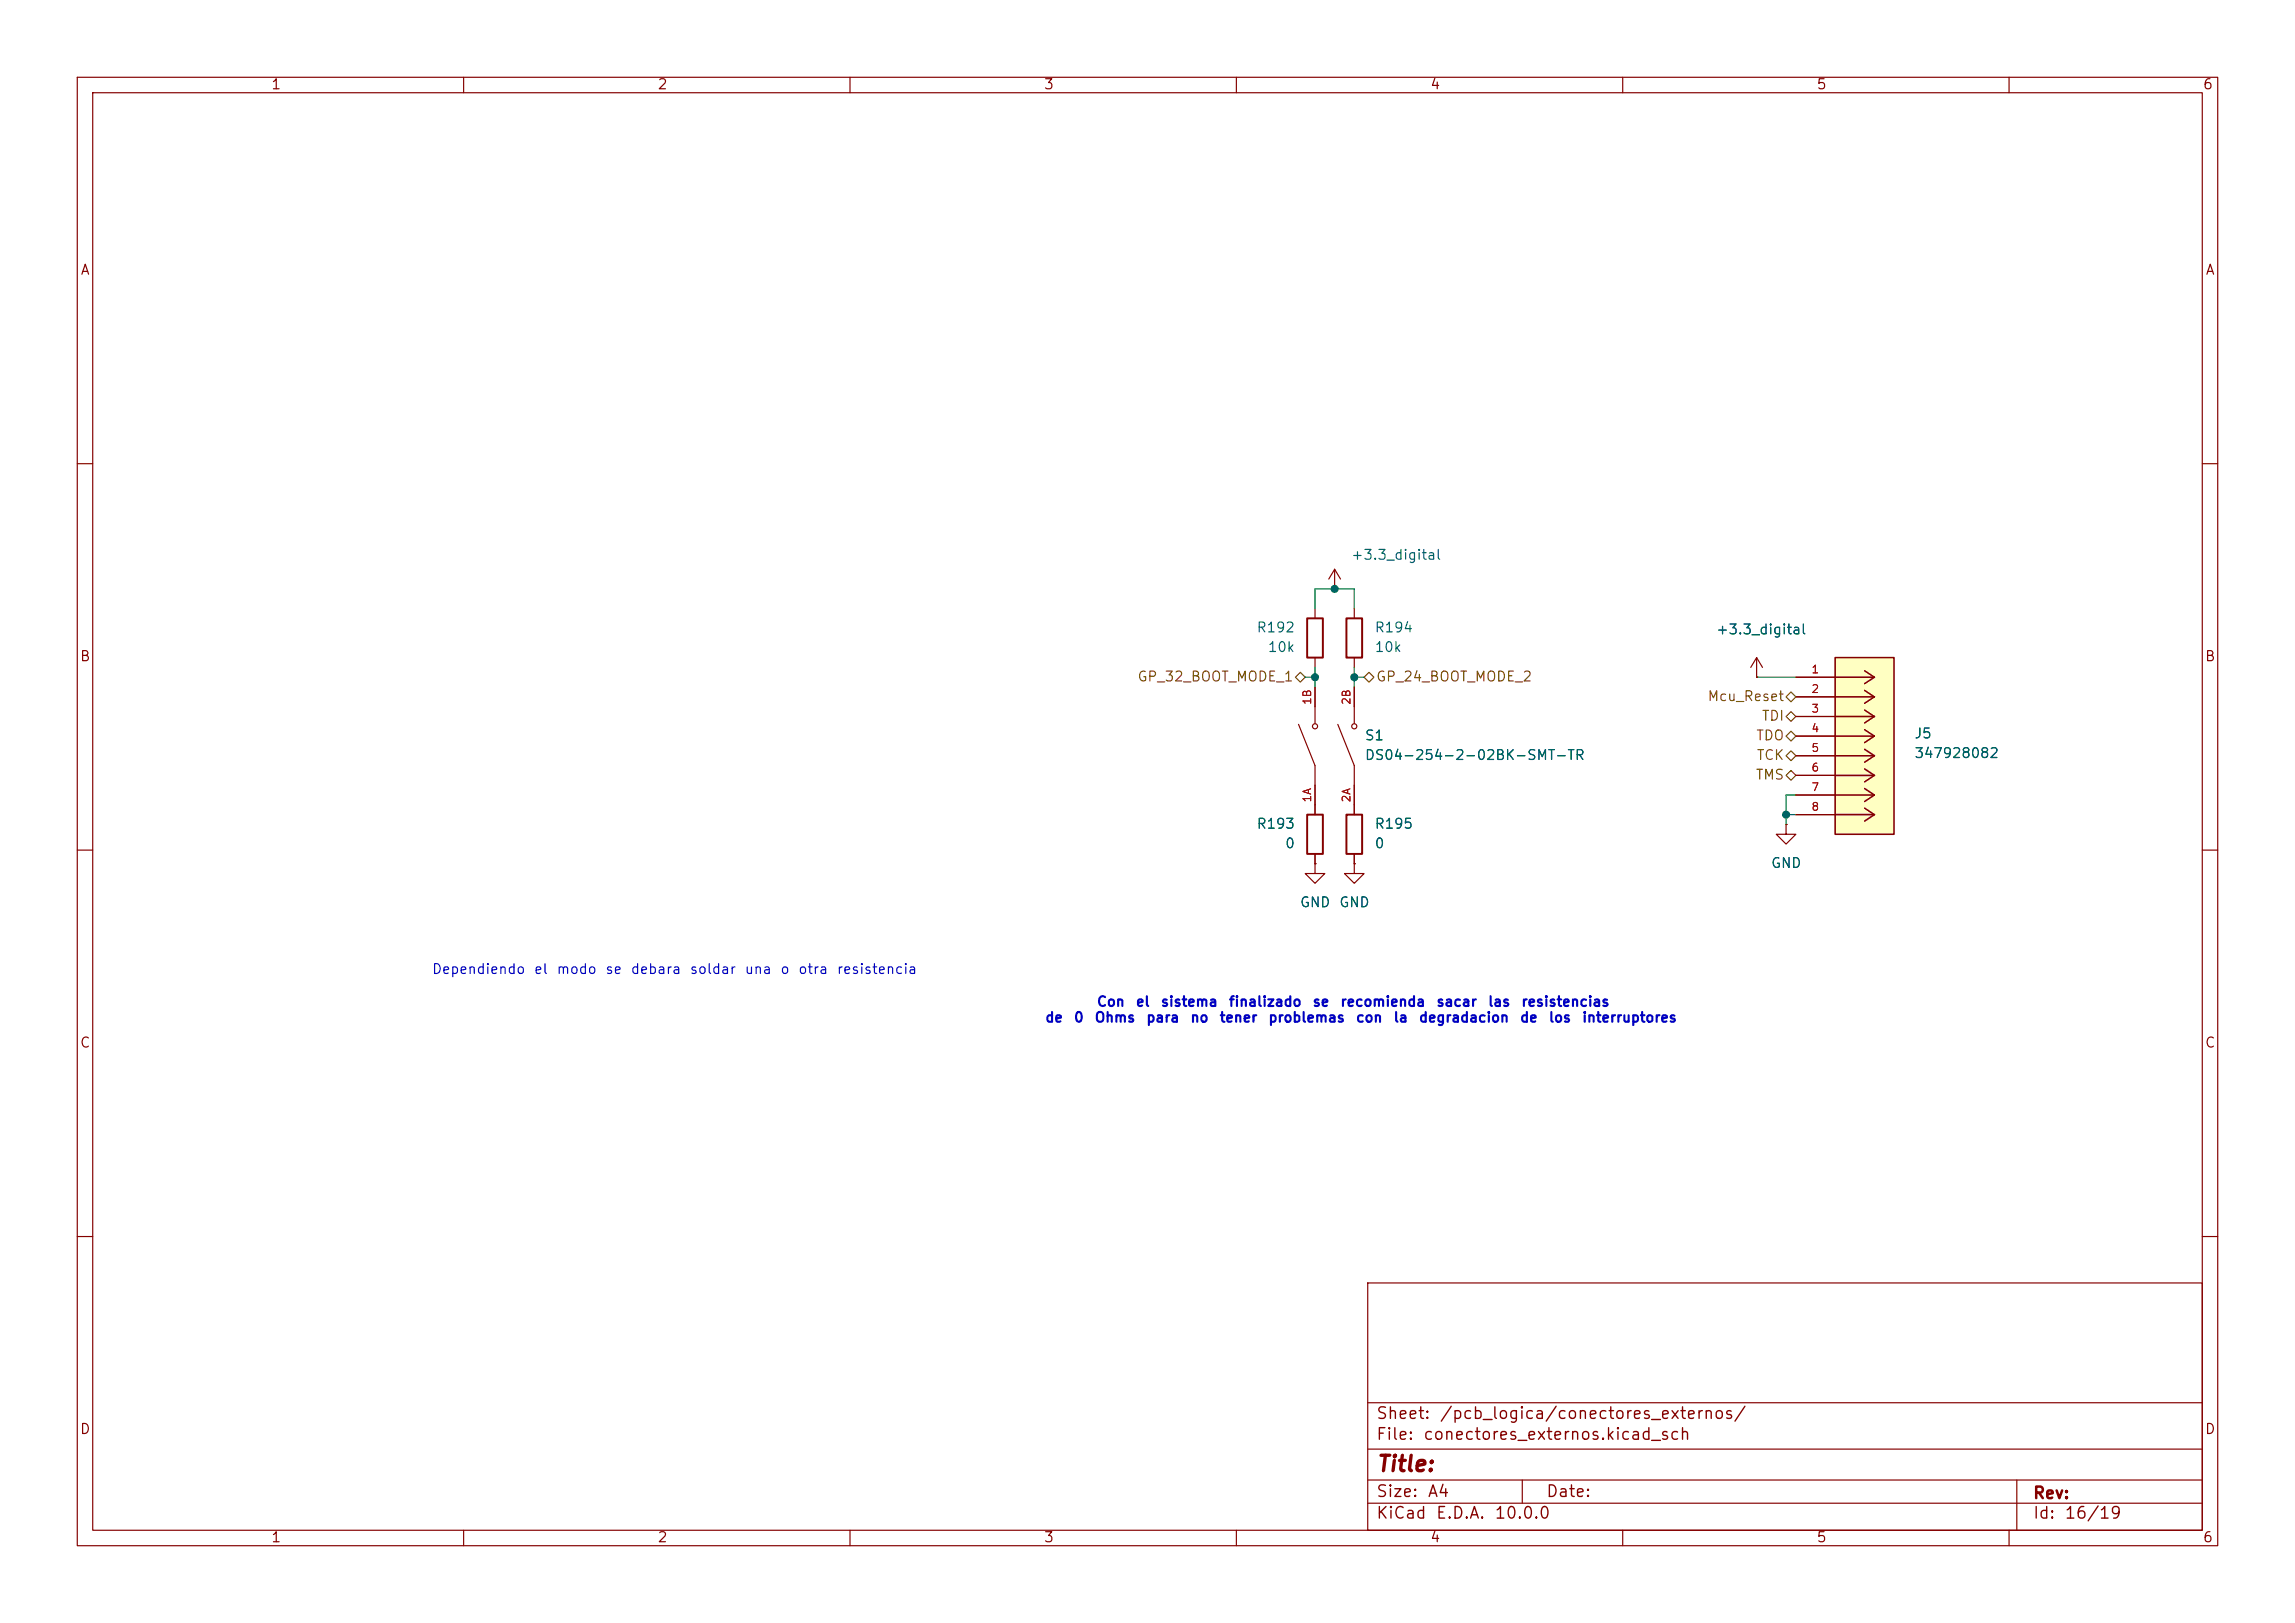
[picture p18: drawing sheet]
<svg xmlns="http://www.w3.org/2000/svg" width="297mm" height="210mm" viewBox="0 0 297 210" stroke-linecap="round" stroke-linejoin="round" font-family="sans-serif">
<defs><g id="words">
<text font-size="2" fill="#840000" x="178" y="190.9">Title:</text>
<g font-size="1.5" fill="#840000">
<text x="178" y="184">Sheet:</text>
<text x="186.2" y="184">/pcb_logica/conectores_externos/</text>
<text x="178" y="186.7">File:</text>
<text x="184.1" y="186.7">conectores_externos.kicad_sch</text>
<text x="178" y="196.9">KiCad</text>
<text x="178" y="194.1">Size:</text>
<text x="184.7" y="194.1">A4</text>
<text x="185.7" y="196.9">E.D.A.</text>
<text x="193.3" y="196.9">10.0.0</text>
<text x="200" y="194.1">Date:</text>
<text x="263" y="194.3">Rev:</text>
<text x="263" y="196.9">Id:</text>
<text x="267.1" y="196.9">16/19</text>
</g>
<g font-size="1.3" fill="#840000">
<text x="35" y="11.9">1</text>
<text x="85" y="11.9">2</text>
<text x="135" y="11.9">3</text>
<text x="185" y="11.9">4</text>
<text x="235" y="11.9">5</text>
<text x="285" y="11.9">6</text>
<text x="10.3" y="35.9">A</text>
<text x="285.3" y="35.9">A</text>
<text x="10.3" y="85.9">B</text>
<text x="285.3" y="85.9">B</text>
<text x="10.3" y="135.9">C</text>
<text x="285.3" y="135.9">C</text>
<text x="10.3" y="185.9">D</text>
<text x="285.3" y="185.9">D</text>
<text x="35" y="199.9">1</text>
<text x="85" y="199.9">2</text>
<text x="135" y="199.9">3</text>
<text x="185" y="199.9">4</text>
<text x="235" y="199.9">5</text>
<text x="285" y="199.9">6</text>
</g>
<g font-size="1.3" fill="#006464">
<text x="174.8" y="72.7">+3.3_digital</text>
<text x="162.5" y="82.1">R192</text>
<text x="177.8" y="82.1">R194</text>
<text x="222" y="82.4">+3.3_digital</text>
<text x="164" y="84.7">10k</text>
<text x="177.8" y="84.7">10k</text>
<text x="247.7" y="95.9">J5</text>
<text x="176.5" y="96.1">S1</text>
<text x="176.5" y="98.7">DS04-254-2-02BK-SMT-TR</text>
<text x="247.7" y="98.4">347928082</text>
<text x="162.5" y="107.5">R193</text>
<text x="177.8" y="107.5">R195</text>
<text x="166.2" y="110.1">0</text>
<text x="177.8" y="110.1">0</text>
<text x="229.1" y="112.6">GND</text>
<text x="168.1" y="117.7">GND</text>
<text x="173.2" y="117.7">GND</text>
</g>
<g font-size="1.3" fill="#725600">
<text x="147.1" y="88.5">GP_32_BOOT_MODE_1</text>
<text x="178" y="88.5">GP_24_BOOT_MODE_2</text>
<text x="220.9" y="91">Mcu_Reset</text>
<text x="227.9" y="93.6">TDI</text>
<text x="227.1" y="101.2">TMS</text>
<text x="227.2" y="96.1">TDO</text>
<text x="227.2" y="98.7">TCK</text>
</g>
<g font-size="1.3" fill="#0000c2">
<text x="55.8" y="126.3">Dependiendo</text>
<text x="69" y="126.3">el</text>
<text x="71.9" y="126.3">modo</text>
<text x="78.3" y="126.3">se</text>
<text x="81.5" y="126.3">debara</text>
<text x="89.2" y="126.3">soldar</text>
<text x="96.3" y="126.3">una</text>
<text x="100.9" y="126.3">o</text>
<text x="103.2" y="126.3">otra</text>
<text x="108.2" y="126.3">resistencia</text>
<text x="141.9" y="130.6">Con</text>
<text x="146.9" y="130.6">el</text>
<text x="150.1" y="130.6">sistema</text>
<text x="158.9" y="130.6">finalizado</text>
<text x="169.8" y="130.6">se</text>
<text x="173.4" y="130.6">recomienda</text>
<text x="185.8" y="130.6">sacar</text>
<text x="192.5" y="130.6">las</text>
<text x="196.8" y="130.6">resistencias</text>
<text x="135.2" y="132.6">de</text>
<text x="138.9" y="132.6">0</text>
<text x="141.6" y="132.6">Ohms</text>
<text x="148.3" y="132.6">para</text>
<text x="154" y="132.6">no</text>
<text x="157.7" y="132.6">tener</text>
<text x="164" y="132.6">problemas</text>
<text x="175.4" y="132.6">con</text>
<text x="180.2" y="132.6">la</text>
<text x="183.5" y="132.6">degradacion</text>
<text x="196.6" y="132.6">de</text>
<text x="200.3" y="132.6">los</text>
<text x="204.7" y="132.6">interruptores</text>
</g>
<g font-size="1" fill="#a90000">
<text x="234.3" y="87.4">1</text>
<text x="234.3" y="89.9">2</text>
<text x="169.9" y="91.3" transform="rotate(-90 169.9 91.3)">1B</text>
<text x="175" y="91.3" transform="rotate(-90 175 91.3)">2B</text>
<text x="234.3" y="92.5">3</text>
<text x="234.3" y="95">4</text>
<text x="234.3" y="97.5">5</text>
<text x="234.3" y="100.1">6</text>
<text x="169.9" y="103.9" transform="rotate(-90 169.9 103.9)">1A</text>
<text x="175" y="103.9" transform="rotate(-90 175 103.9)">2A</text>
<text x="234.3" y="102.6">7</text>
<text x="234.3" y="105.2">8</text>
</g>
</g></defs>
<g fill="none" stroke="#840000" stroke-width=".15">
<path d="M10 10h277v190h-277zM12 12h273v186h-273zM60 10v2M110 10v2M160 10v2M210 10v2M260 10v2M10 60h2M170.2 78.7v1.3M285 60h2M168 93.7l2.2 5.4v5M170.2 85.1v1.3"/>
<path d="M170.2 88.9v4.7M173.1 93.7l2.2 5.4v5M175.3 88.9v4.7M10 110h2M285 110h2M10 160h2M177 166h108v32h-108zM285 160h2M60 198v2M110 198v2M160 198v2M177 194.5h108"/>
<path d="M177 191.5h108M177 187.5h108M177 181.5h108M197 191.5v3M210 198v2M260 198v2M261 191.5v6.5"/>
<circle cx="170.2" cy="94" r=".33"/>
<circle cx="175.3" cy="94" r=".33"/>
</g>
<path d="M169.2 80h2v5.1h-2z" fill="none" stroke="#840000" stroke-width=".25"/>
<path d="M237.5 85.1h7.6v22.9h-7.6z" fill="#ffffc2"/>
<g fill="none" stroke="#840000" stroke-width=".2">
<path d="M237.5 85.1h7.6v22.9h-7.6zM237.5 87.6h5.1M237.5 90.2h5.1M237.5 92.7h5.1M237.5 95.3h5.1M237.5 97.8h5.1M241.3 86.8l1.3 .8M241.3 89.3l1.3 .9M241.3 91.9l1.3 .8M241.3 94.4l1.3 .9M241.3 97l1.3 .8M241.3 99.5l1.3 .8"/>
<path d="M242.6 87.6l-1.3 .9M242.6 90.2l-1.3 .8M242.6 92.7l-1.3 .8M242.6 95.3l-1.3 .8M242.6 97.8l-1.3 .8M237.5 100.3h5.1M237.5 102.9h5.1M237.5 105.4h5.1M241.3 102l1.3 .9M241.3 104.6l1.3 .8M242.6 100.3l-1.3 .9M242.6 102.9l-1.3 .8"/>
<path d="M242.6 105.4l-1.3 .8"/>
</g>
<g fill="none" stroke="#840000" stroke-width=".15">
<path d="M172.7 76.2h.1M172.7 73.7l-.7 1.2M172.7 73.7l.8 1.2M172.7 73.7v2.5M175.3 78.7v1.3M170.2 88.9v2.5M175.3 85.1v1.3M175.3 88.9v2.5M227.3 87.6h.1M227.3 85.1l-.7 1.3M227.3 85.1l.8 1.3M227.3 85.1v2.5"/>
<path d="M232.4 87.6h5.1M232.4 90.2h5.1M232.4 92.7h5.1M232.4 95.3h5.1M232.4 97.8h5.1M170.2 111.8v1.2h1.2l-1.2 1.3-1.3-1.3h1.3M170.2 111.8h.1M170.2 101.6v3.8M170.2 110.5v1.3M175.3 111.8v1.2h-1.3l1.3 1.3 1.2-1.3h-1.2M175.3 111.8h.1M175.3 101.6v3.8"/>
<path d="M175.3 110.5v1.3M231.1 106.7v1.3h1.3l-1.3 1.2-1.2-1.2h1.2M231.1 106.7h.1M232.4 100.3h5.1M232.4 102.9h5.1M232.4 105.4h5.1"/>
</g>
<path d="M174.2 80h2.1v5.1h-2.1zM169.2 105.4h2v5.1h-2zM174.2 105.4h2.1v5.1h-2.1z" fill="none" stroke="#840000" stroke-width=".25"/>
<path d="M167.6 87.6l.7-.6 .6 .6-.6 .7zM176.5 87.6l.7-.6 .6 .6-.6 .7zM231.1 95.3l.7-.7 .6 .7-.6 .6zM231.1 92.7l.7-.6 .6 .6-.6 .6zM231.1 90.2l.7-.7 .6 .7-.6 .6zM231.1 97.8l.7-.6 .6 .6-.6 .6zM231.1 100.3l.7-.6 .6 .6-.6 .7z" fill="none" stroke="#725600" stroke-width=".15"/>
<path d="M170.2 78.7v-2.5h5.1v2.5M168.9 87.6h1.3M170.2 86.4v2.5M175.3 87.6h1.2M175.3 86.4v2.5M227.3 87.6h5.1M231.1 105.4h1.3M232.4 102.9h-1.3v3.8" fill="none" stroke="#009600" stroke-width=".15"/>
<g fill="#009600" stroke="#009600" stroke-width=".13">
<circle cx="170.2" cy="87.6" r=".46"/>
<circle cx="172.7" cy="76.2" r=".46"/>
<circle cx="231.1" cy="105.4" r=".46"/>
<circle cx="175.3" cy="87.6" r=".46"/>
</g>
<use href="#words"/>
</svg>
